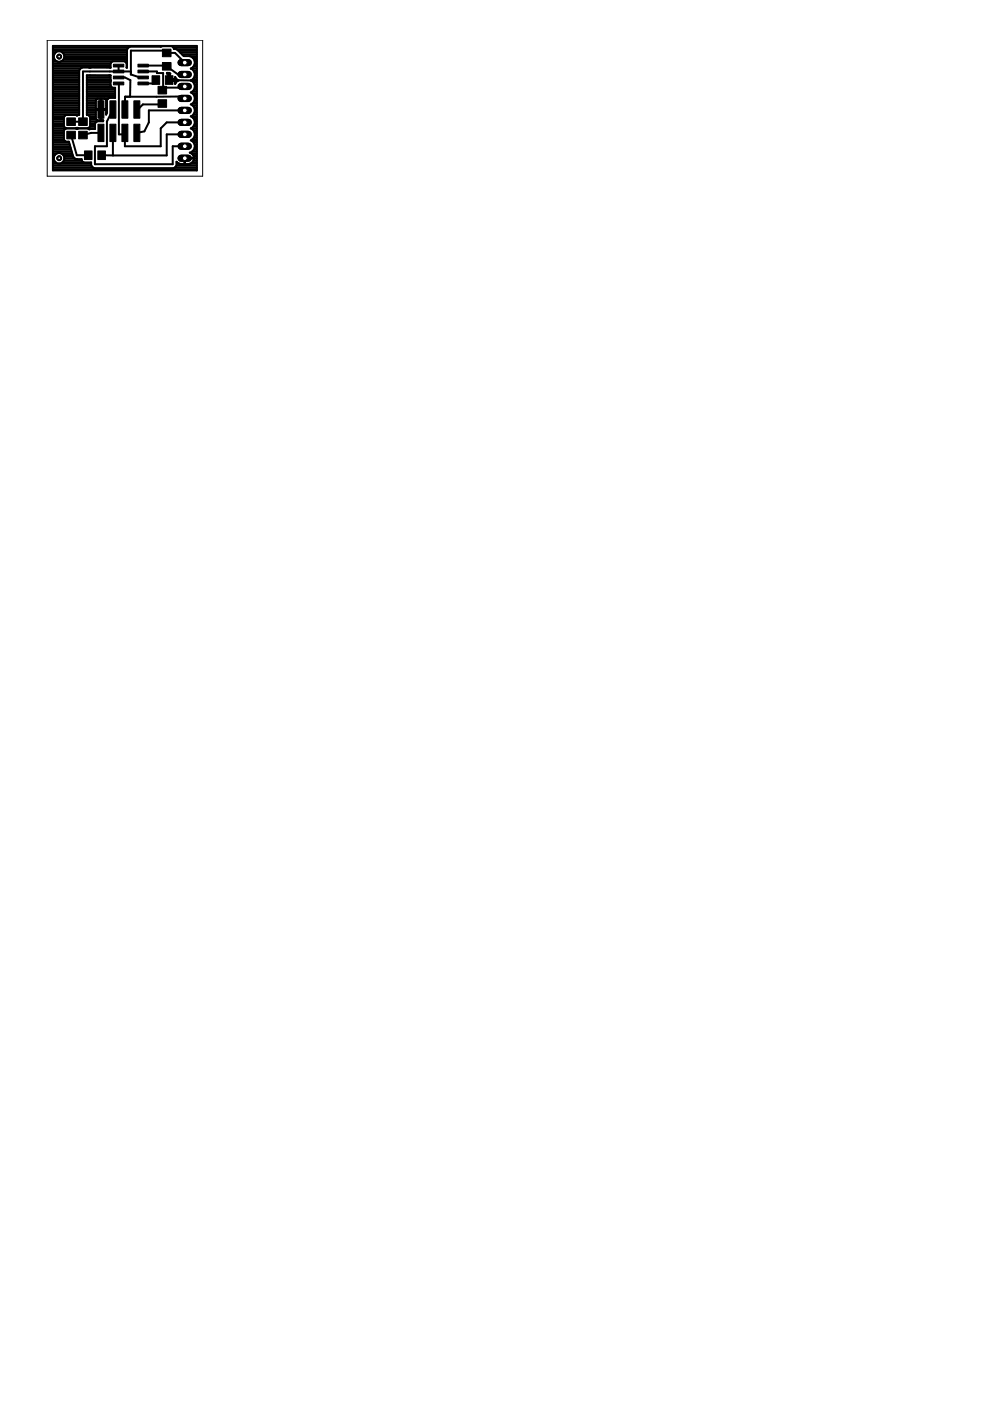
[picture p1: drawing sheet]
<svg xmlns="http://www.w3.org/2000/svg" width="210mm" height="297mm" viewBox="0 0 210 297" stroke-linecap="round" stroke-linejoin="round" font-family="sans-serif">
<g fill="#000" stroke="#000" stroke-width=".21">
<path d="M24 14.9h2.2v.6h-2.2zM24 13.6h2.2v.6h-2.2zM24 16.1h2.2v.6h-2.2zM24 17.4h2.2v.6h-2.2zM29.3 14.9h2.2v.6h-2.2zM29.3 13.6h2.2v.6h-2.2zM29.3 16.1h2.2v.6h-2.2zM29.3 17.4h2.2v.6h-2.2zM32.2 16.1h1.6v1.8h-1.6zM33.5 18.3h1.8v1.6h-1.8zM34.4 10.4h1.9v1.6h-1.9zM34.4 13.3h1.9v1.6h-1.9z"/>
<path d="M35.1 16.1h1.6v1.8h-1.6zM14.2 25h1.8v1.6h-1.8zM14.2 27.8h1.8v1.6h-1.8zM16.7 25h1.8v1.6h-1.8zM16.7 27.8h1.8v1.6h-1.8zM17.9 32h1.6v1.8h-1.6zM20.8 21.4h1.2v3.7h-1.2zM20.8 26.3h1.2v3.7h-1.2zM20.7 32h1.7v1.8h-1.7zM23.3 26.3h1.3v3.7h-1.3zM23.3 21.4h1.3v3.7h-1.3zM25.8 26.3h1.3v3.7h-1.3z"/>
<path d="M25.8 21.4h1.3v3.7h-1.3zM28.4 21.4h1.3v3.7h-1.3zM28.4 26.3h1.3v3.7h-1.3zM33.5 21.1h1.8v1.7h-1.8z"/>
</g>
<g fill="none" stroke="#000" stroke-width=".42">
<path d="M11.2 17.2h5.6M11.2 9.7h30.5v26.4h-30.5zM11.2 19.8h5.6M11.2 19.4h5.6M11.2 19h5.6M11.2 18.6h5.6M11.2 18.3h5.6M11.2 17.9h5.6M11.2 17.5h5.6M11.2 16.8h5.6M11.2 16.4h5.6M11.2 16h5.6"/>
<path d="M11.2 15.7h5.6M11.2 15.3h5.6M11.2 14.9h5.6M11.2 14.5h5.9M11.2 14.2h12.2M11.2 13.8h12.2M11.2 13.4h12.3M11.2 13h.9M11.2 12.7h.4M11.2 12.3h.3M11.2 11.9h.2M11.2 11.6h.3"/>
<path d="M11.2 11.2h.6M11.2 10.8h15.7M11.2 10.4h15.8M11.2 10.1h16.1M12.9 13h10.9M13.3 11.2h13.6M13.4 12.7h13.5M13.5 11.6h13.4M13.6 12.3h13.3M13.6 11.9h13.3M18.4 17.2h5.1M18.4 19.8h6"/>
<path d="M18.4 19.4h6M18.4 19h6M18.4 18.6h6M18.4 18.3h5.1M18.4 17.9h5M18.4 17.5h5M18.4 16.8h5M18.4 16.4h5M18.4 16h5M18.9 14.3v.1M19.2 14.3h-1.8l-.5 .4-.1 .3v9.4l-.5 .1-.2-.1h-2.1l-.3 .3M19.2 14.3v.1"/>
<path d="M23.1 16h.4v2.4l.4 .2h.5v2.2h-1.2l-.5 .5M23.1 16h-4.7v8.4l.6 .3M23.1 16h.1M25.1 13.9v1.3M25.1 16.4h1.4l1.1 .6v3.5h-1.1M25.1 17.7l.1 10.8h1.3M26.5 13h.4M26.8 13.4h.1M26.9 14.2h.1M26.9 13.8h.1M27.7 15.8l.1-.6h-10.2v10.6h-2.5M27.7 15.8l2 .6h.7"/>
<path d="M30.4 15.2h2.9v.3h1.3v3.1h4.6v-.3M30.4 13.9h4.2l.7 .2 2.4 1.7h1.5M33 17l-.3 .7h-2.3M34.7 18.6l-.3 .5M35.4 15.5v.1h.3v1.2h1.4v-.4l.8 .7-1.8 .1v-1.6l-.2-.1zM35.7 16.4h.4M35.7 16h.4M35.7 15.7h.4M35.9 17l4.5 .1M36.1 16.8h1.3M36.8 10.1l-.4-.3-8.8 .1-.5 .4-.2 .3v3.8v-.9l-.5-.5-2.7 .1-.3 .4 .1 .9-4.3-.1M36.8 10.1l.1 .3 .7 .1 1.3 1.4h1.3a1.38 1.38 0 0 1 1.1 1.2 1.38 1.38 0 0 1-.9 1.4 1.33 1.33 0 0 1 .9 1.6"/>
<path d="M36.8 10.1h4.9M37.1 17.2v.6l.5-.6M37.1 17.5h.2M37.3 10.4h4.4M37.8 10.8h3.9M38.2 11.2h3.5M38.6 11.6h3.1M39.2 13.3l-2.1-2.1h-1.8l-.4-.5h-7.2v5.1M40.3 11.9h1.4M40.4 17.1h1.3M40.4 17.1l.7 .5M40.5 14.5h1.2"/>
<path d="M40.7 17.2h1M40.8 19.8h.9M40.8 19.4h.9M40.9 16.8h.8M40.9 12.3h.8M41 14.2h.7M41 14.9h.7M41.1 17.5h.6M41.1 17.6a1.35 1.35 0 0 1-.7 2 1.35 1.35 0 0 1 .7 2.1M41.1 19h.6M41.1 16.4h.6M41.2 12.7h.5"/>
<path d="M41.2 15.3h.5M41.2 13.8h.5M41.2 17.9h.5M41.3 18.6h.4M41.3 16.1l-.2 .5-.7 .5M41.3 18.3h.4M41.3 16h.4M41.3 15.7h.4M41.3 13.4h.4M41.3 13h.4M11.2 27.3h2.7M11.2 23.1h5.6"/>
<path d="M11.2 33.6h.2M11.2 35.9h30.5M11.2 35.5h8.4M11.2 35.1h8.2M11.2 34.7h8.1M11.2 34.4h.6M11.2 34h.3M11.2 33.3h.3M11.2 32.9h.4M11.2 32.5h1M11.2 32.1h4M11.2 31.7h3.9"/>
<path d="M11.2 31.4h3.8M11.2 31h3.7M11.2 30.6h3.6M11.2 30.2h3.5M11.2 29.9h2.5M11.2 29.5h2.3M11.2 29.1h2.3M11.2 28.8h2.3M11.2 28.4h2.3M11.2 28h2.3M11.2 27.6h2.4M11.2 26.9h2.4"/>
<path d="M11.2 26.5h2.3M11.2 26.1h2.3M11.2 25.8h2.3M11.2 25.4h2.3M11.2 25h2.3M11.2 24.6h2.5M11.2 24.3h5.6M11.2 23.9h5.6M11.2 23.5h5.6M11.2 22.8h5.6M11.2 22.4h5.6M11.2 22h5.6"/>
<path d="M11.2 21.7h5.6M11.2 21.3h5.6M11.2 20.9h5.6M11.2 20.5h5.6M11.2 20.2h5.6M12.9 32.5h2.4M13.3 34.4h4.3M13.4 32.9h2M13.5 29.5l.3 .5h.8l.9 3.3 .2 .2 .4 .2h1.2v.3M13.5 34h3.8M13.6 33.3h1.9M13.6 33.6h2.2"/>
<path d="M13.7 24.7l-.2 2 .5 .5 4.8-.1 .3-.4-.1-2M15.1 28.6l1.2 4.3h2.4M15.6 33.3v.1M16.2 27.3h.3M17.3 34l.5 .4h1.5v.6l.4 .5M18.4 23.1h4.3M18.4 24.3h1.9M18.4 23.9h1.9M18.4 23.5h1.9M18.4 22.8h1.9M18.4 22.4h1.9M18.4 22h1.9"/>
<path d="M18.4 21.7h1.9M18.4 21.3h1.9M18.4 20.9h4.5M18.4 20.5h6M18.4 20.2h6M18.7 27.3h1.5M19 24.6h1.3M19 26.9h1.2M19.1 26.5h1.1M19.1 26.1h1.1M19.1 25.8h1.4M19.1 25.4h1.3"/>
<path d="M19.1 25h1.2M19.7 35.5l.3 .1h16.8l.3-.1M20.3 23.1v-1.9l.4-.3h.6v4.6h-.7l-.3-.3v-1.9h2.2v1M21.3 25.4h.2M21.3 25h.2M21.3 24.6h.2M21.3 24.3h.2M21.3 23.9h.2M21.3 23.5h.2M21.3 22.8h.2M21.3 22.4h.2M21.3 22h.2"/>
<path d="M21.3 21.7h.2M21.3 21.3h.2M21.4 28.2h-2.1l-1.7 .4M21.5 32.9l2.4 .1M22.5 21.3h.2M22.5 23.1v-1.9l-.4-.3h-.6v4.6h.4v.2l-1.5 .1-.2 .4v1.1l-1.3 .1-.3-.2h-2l-.3 .1-.2-.1h-2.1l-.5 .5v1.8M22.5 24.3h.1M22.5 23.9h.2M22.5 23.5h.2M22.5 22.8h.2M22.5 22.4h.2M22.5 22h.2"/>
<path d="M22.5 21.7h.2M22.7 23.9l-.2 .4M22.7 21.3v2.6M23.9 23.2l-1.2 2.6v5.2h-2.6v3.8h16.5v-3.8h2.6M23.9 28.2v4.8M26.5 20.5h11.3l1.4 .4M26.5 20.5v2.7M34.4 21.9l-.2 .2h-3.9l-1.1 1.1h-.2M37.1 35.5h4.6M37.4 35.1h4.3M37.4 34.7h.7M37.4 34.4h.1"/>
<path d="M39.1 34.7h.1M39.1 34.4h.1M39.1 34h.1M39.2 26h-3.9l-1.2 1.2v3.8h-7.6v-2.8M39.2 28.5h-3.9v4.5h-11.4M39.2 23.4h-7.6v2.6l-1 1.9-1.6 .3M40.2 34.7h1.5M40.5 32.5h1.2M40.5 24.6h1.2M40.6 27.3h1.1M40.6 32.5l.4 .4 .1 .6h-1.9v1.3l1-.1M40.7 22h1"/>
<path d="M40.7 29.9h1M40.8 32.1h.9M40.8 34.4h.9M40.8 29.5h.9M40.9 22.4h.8M40.9 26.9h.8M40.9 32.9h.8M40.9 25h.8M41 24.3h.7M41 27.6h.7M41.1 34h.6M41.1 30.2a1.38 1.38 0 0 1-.9 2.2l.4 .1"/>
<path d="M41.1 21.7l-.7 .4 .7 .5 .2 .5M41.1 30.2h.6M41.1 21.7h.6M41.1 33.3h.6M41.1 31.7h.6M41.1 20.2h.6M41.1 33.6a1.27 1.27 0 0 1-.9 1.1M41.1 29.1h.6M41.1 22.8h.6M41.2 26.5h.5M41.2 25.4h.5M41.2 28h.5"/>
<path d="M41.2 23.9h.5M41.2 21.3h.5M41.3 31.4h.4M41.3 30.6h.4M41.3 20.5h.4M41.3 23.1h.4M41.3 23.1a1.34 1.34 0 0 1-.9 1.6 1.36 1.36 0 0 1 .9 1.3 1.36 1.36 0 0 1-.9 1.2 1.36 1.36 0 0 1 .9 1.3 1.36 1.36 0 0 1-.9 1.3l.7 .4M41.3 31h.4M41.3 28.8h.4M41.3 28.4h.4M41.3 26.1h.4M41.3 25.8h.4"/>
<path d="M41.3 23.5h.4M41.3 20.9h.4M41.7 33.6h-2.6v1.2a1.61 1.61 0 0 1-1.6-.4l-.1 .6-.3 .5"/>
<circle cx="12.5" cy="12" r="1.13"/>
<circle cx="12.5" cy="33.6" r="1.13"/>
</g>
<path d="M38.4 13.3h1.5" fill="none" stroke="#000" stroke-width="1.5"/>
<circle cx="39.2" cy="13.3" r=".51" fill="#fff" stroke="#000" stroke-width=".21"/>
<path d="M38.4 15.8h1.5" fill="none" stroke="#000" stroke-width="1.5"/>
<circle cx="39.2" cy="15.8" r=".51" fill="#fff" stroke="#000" stroke-width=".21"/>
<path d="M38.4 18.3h1.5" fill="none" stroke="#000" stroke-width="1.5"/>
<circle cx="39.2" cy="18.3" r=".51" fill="#fff" stroke="#000" stroke-width=".21"/>
<path d="M38.4 20.9h1.5" fill="none" stroke="#000" stroke-width="1.5"/>
<circle cx="39.2" cy="20.9" r=".51" fill="#fff" stroke="#000" stroke-width=".21"/>
<path d="M38.4 23.4h1.5" fill="none" stroke="#000" stroke-width="1.5"/>
<circle cx="39.2" cy="23.4" r=".51" fill="#fff" stroke="#000" stroke-width=".21"/>
<path d="M38.4 26h1.5" fill="none" stroke="#000" stroke-width="1.5"/>
<circle cx="39.2" cy="26" r=".51" fill="#fff" stroke="#000" stroke-width=".21"/>
<path d="M38.4 28.5h1.5" fill="none" stroke="#000" stroke-width="1.5"/>
<circle cx="39.2" cy="28.5" r=".51" fill="#fff" stroke="#000" stroke-width=".21"/>
<path d="M38.4 31h1.5" fill="none" stroke="#000" stroke-width="1.5"/>
<circle cx="39.2" cy="31" r=".51" fill="#fff" stroke="#000" stroke-width=".21"/>
<path d="M38.4 33.5h1.5" fill="none" stroke="#000" stroke-width="1.5"/>
<circle cx="39.2" cy="33.5" r=".51" fill="#fff" stroke="#000" stroke-width=".21"/>
<circle cx="12.6" cy="12" r=".51" fill="#000" stroke="#000" stroke-width=".21"/>
<circle cx="12.6" cy="12" r=".3" fill="#fff" stroke="#000" stroke-width=".21"/>
<circle cx="12.6" cy="33.5" r=".51" fill="#000" stroke="#000" stroke-width=".21"/>
<circle cx="12.6" cy="33.5" r=".3" fill="#fff" stroke="#000" stroke-width=".21"/>
<path d="M38.4 13.3h1.5" fill="none" stroke="#000" stroke-width="1.5"/>
<circle cx="39.2" cy="13.3" r=".51" fill="#fff" stroke="#000" stroke-width=".21"/>
<path d="M38.4 15.8h1.5" fill="none" stroke="#000" stroke-width="1.5"/>
<circle cx="39.2" cy="15.8" r=".51" fill="#fff" stroke="#000" stroke-width=".21"/>
<path d="M38.4 18.3h1.5" fill="none" stroke="#000" stroke-width="1.5"/>
<circle cx="39.2" cy="18.3" r=".51" fill="#fff" stroke="#000" stroke-width=".21"/>
<path d="M38.4 20.9h1.5" fill="none" stroke="#000" stroke-width="1.5"/>
<circle cx="39.2" cy="20.9" r=".51" fill="#fff" stroke="#000" stroke-width=".21"/>
<path d="M38.4 23.4h1.5" fill="none" stroke="#000" stroke-width="1.5"/>
<circle cx="39.2" cy="23.4" r=".51" fill="#fff" stroke="#000" stroke-width=".21"/>
<path d="M38.4 26h1.5" fill="none" stroke="#000" stroke-width="1.5"/>
<circle cx="39.2" cy="26" r=".51" fill="#fff" stroke="#000" stroke-width=".21"/>
<path d="M38.4 28.5h1.5" fill="none" stroke="#000" stroke-width="1.5"/>
<circle cx="39.2" cy="28.5" r=".51" fill="#fff" stroke="#000" stroke-width=".21"/>
<path d="M38.4 31h1.5" fill="none" stroke="#000" stroke-width="1.5"/>
<circle cx="39.2" cy="31" r=".51" fill="#fff" stroke="#000" stroke-width=".21"/>
<path d="M38.4 33.5h1.5" fill="none" stroke="#000" stroke-width="1.5"/>
<circle cx="39.2" cy="33.5" r=".51" fill="#fff" stroke="#000" stroke-width=".21"/>
<circle cx="12.6" cy="12" r=".51" fill="#000" stroke="#000" stroke-width=".21"/>
<circle cx="12.6" cy="12" r=".3" fill="#fff" stroke="#000" stroke-width=".21"/>
<circle cx="12.6" cy="33.5" r=".51" fill="#000" stroke="#000" stroke-width=".21"/>
<circle cx="12.6" cy="33.5" r=".3" fill="#fff" stroke="#000" stroke-width=".21"/>
<path d="M10 8.5h33v28.9h-33z" fill="none" stroke="#000" stroke-width=".21"/>
</svg>
